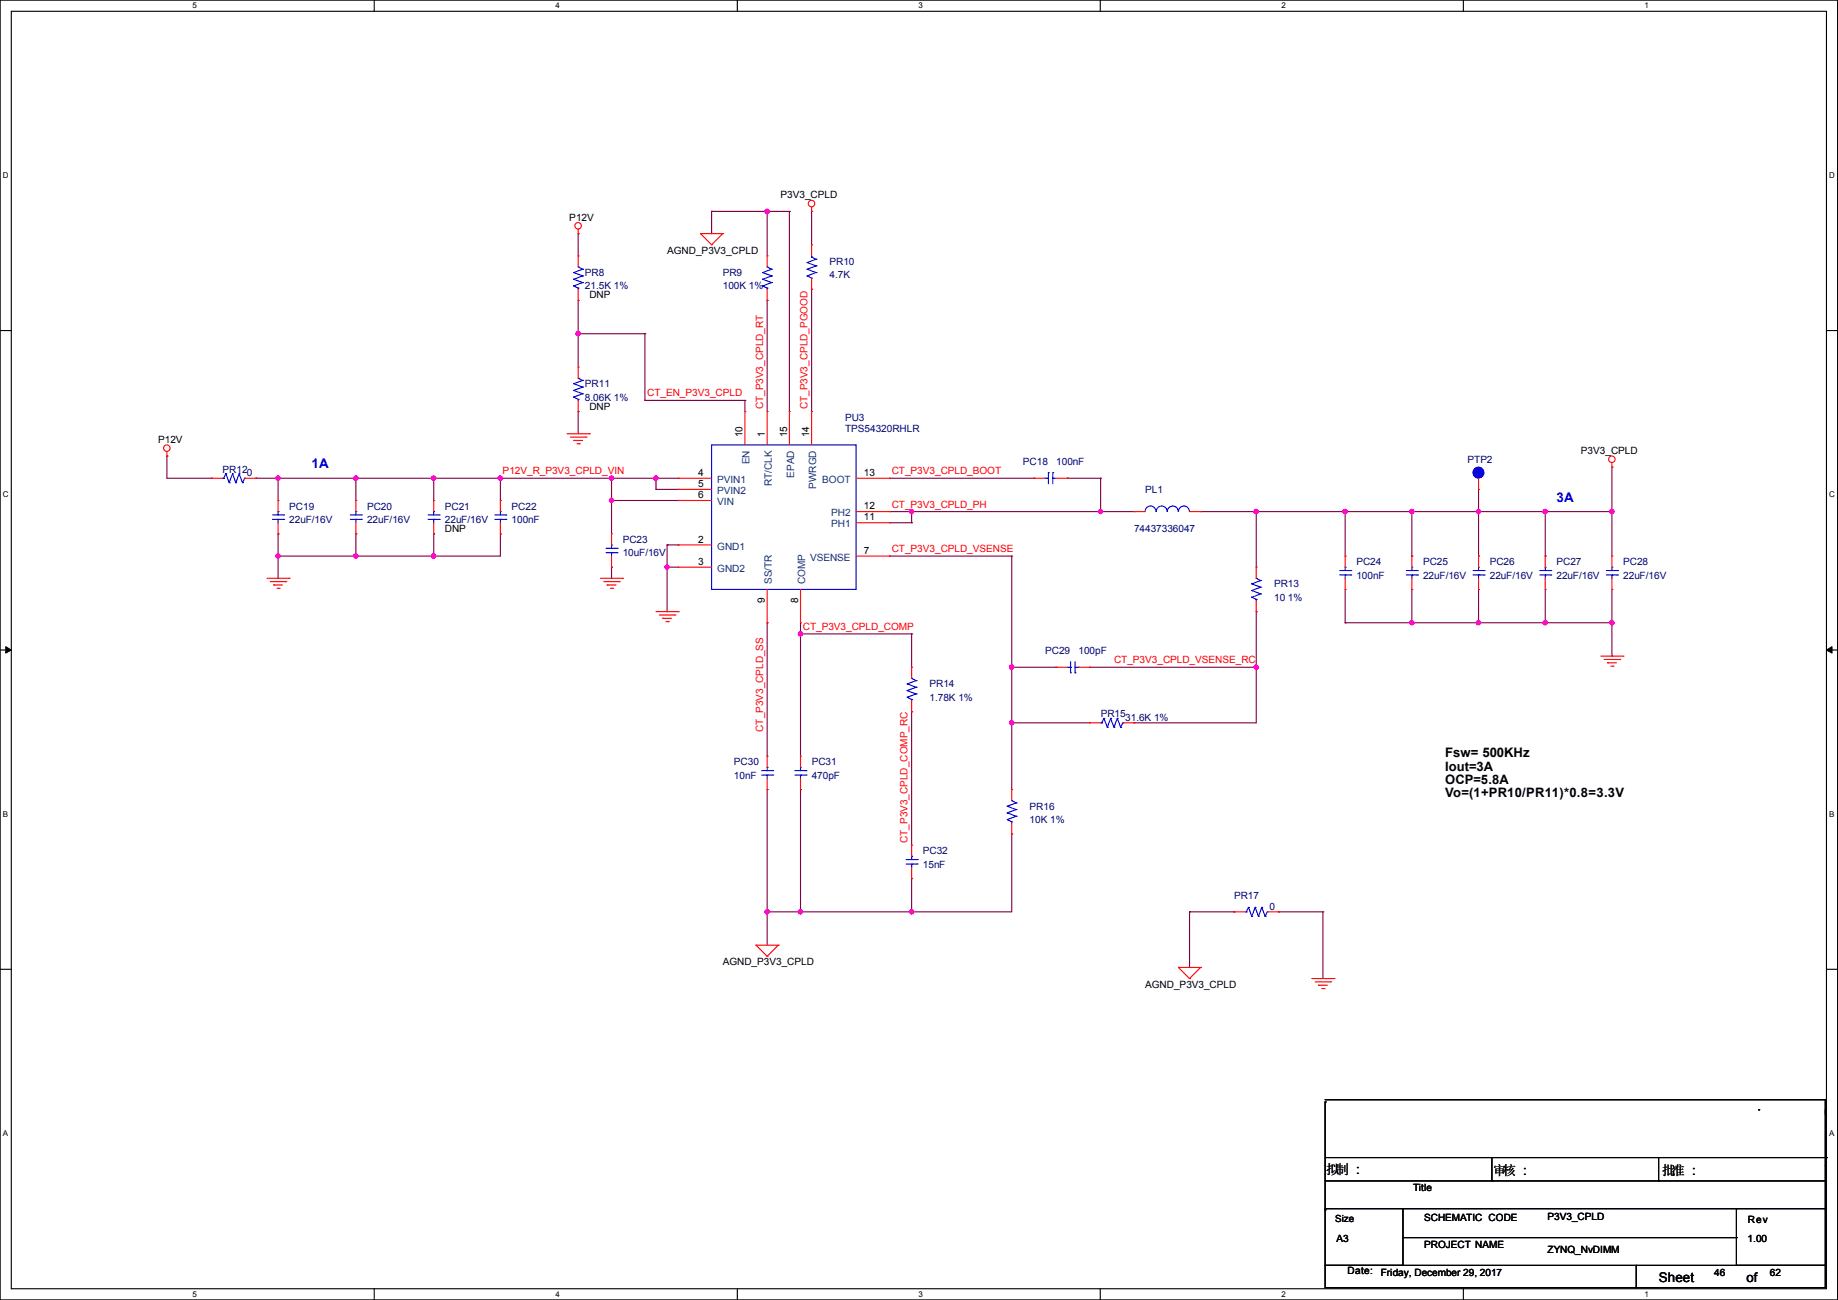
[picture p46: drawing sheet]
<svg xmlns="http://www.w3.org/2000/svg" width="420mm" height="297mm" viewBox="0 0 420 297" stroke-linecap="round" stroke-linejoin="round" font-family="sans-serif">
<defs><g id="words">
<g font-size="3" fill="#00f">
<text x="71.2" y="107">1A</text>
<text x="355.7" y="114.6">3A</text>
</g>
<g font-size="3">
<text x="330.3" y="173">Fsw= 500KHz</text>
<text x="330.3" y="176.1">Iout=3A</text>
<text x="330.3" y="179.1">OCP=5.8A</text>
<text x="330.3" y="182.2">Vo=(1+PR10/PR11)*0.8=3.3V</text>
<text x="303.1" y="268.2">拟制 :::</text>
<text x="303.1" y="268.2">拟制</text>
<text x="341.2" y="268.5">审核 :::</text>
<text x="341.2" y="268.5">审核</text>
<text x="379.8" y="268.5">批准 :::</text>
<text x="379.8" y="268.5">批准</text>
<text x="379" y="292.9">Sheet</text>
<text x="399.1" y="292.8">of</text>
</g>
<g font-size="2.3">
<text x="178.4" y="45.3">P3V3_CPLD</text>
<text x="130.1" y="50.4">P12V</text>
<text x="152.5" y="58">AGND_P3V3_CPLD</text>
<text x="134.7" y="68.2">DNP</text>
<text x="134.7" y="93.6">DNP</text>
<text x="36.1" y="101.2">P12V</text>
<text x="169.7" y="99.9" transform="rotate(-90 169.7 99.9)">10</text>
<text x="174.8" y="99.9" transform="rotate(-90 174.8 99.9)">1</text>
<text x="179.8" y="99.9" transform="rotate(-90 179.8 99.9)">15</text>
<text x="184.9" y="99.9" transform="rotate(-90 184.9 99.9)">14</text>
<text x="361.3" y="103.7">P3V3_CPLD</text>
<text x="159.6" y="108.7">4</text>
<text x="159.6" y="111.3">5</text>
<text x="159.6" y="113.8">6</text>
<text x="197.4" y="108.7">13</text>
<text x="197.4" y="118.9">11</text>
<text x="197.4" y="116.3">12</text>
<text x="101.6" y="121.5">DNP</text>
<text x="159.6" y="124">2</text>
<text x="159.6" y="129">3</text>
<text x="197.4" y="126.5">7</text>
<text x="174.8" y="137.7" transform="rotate(-90 174.8 137.7)">9</text>
<text x="182.4" y="137.7" transform="rotate(-90 182.4 137.7)">8</text>
<text x="165.2" y="220.6">AGND_P3V3_CPLD</text>
<text x="261.7" y="225.6">AGND_P3V3_CPLD</text>
<text x="322.9" y="272.1">Title</text>
<text x="325.4" y="279">SCHEMATIC CODE</text>
<text x="353.6" y="278.7">P3V3_CPLD</text>
<text x="399.4" y="279.5">Rev</text>
<text x="305.4" y="283.8">A3</text>
<text x="325.4" y="285.1">PROJECT NAME</text>
<text x="353.6" y="286.3">ZYNQ_NvDIMM</text>
<text x="399.4" y="283.8">1.00</text>
<text x="307.9" y="291.2">Date:</text>
<text x="315.5" y="291.4">Friday, December 29, 2017</text>
<text x="391.7" y="291.4">46</text>
<text x="404.4" y="291.4">62</text>
</g>
<g font-size="2.3" fill="#000080">
<text x="133.7" y="63.1">PR8</text>
<text x="165.2" y="63.1">PR9</text>
<text x="189.5" y="60.5">PR10</text>
<text x="189.5" y="63.6">4.7K</text>
<text x="133.7" y="66.1">21.5K 1%</text>
<text x="165.2" y="66.1">100K 1%</text>
<text x="133.7" y="88.5">PR11</text>
<text x="133.7" y="91.5">8.06K 1%</text>
<text x="193.1" y="96.1">PU3</text>
<text x="193.1" y="98.6">TPS54320RHLR</text>
<text x="233.7" y="106.3">PC18</text>
<text x="241.4" y="106.3">100nF</text>
<text x="335.3" y="105.7">PTP2</text>
<text x="50.8" y="108">PR12</text>
<text x="56.4" y="108.8">0</text>
<text x="261.7" y="112.6">PL1</text>
<text x="66.1" y="116.4">PC19</text>
<text x="66.1" y="119.5">22uF/16V</text>
<text x="83.9" y="116.4">PC20</text>
<text x="83.9" y="119.5">22uF/16V</text>
<text x="101.6" y="116.4">PC21</text>
<text x="101.6" y="119.5">22uF/16V</text>
<text x="116.9" y="116.4">PC22</text>
<text x="116.9" y="119.5">100nF</text>
<text x="142.3" y="124">PC23</text>
<text x="259.1" y="121.5">74437336047</text>
<text x="142.3" y="127.1">10uF/16V</text>
<text x="309.9" y="129.1">PC24</text>
<text x="325.2" y="129.1">PC25</text>
<text x="340.4" y="129.1">PC26</text>
<text x="355.7" y="129.1">PC27</text>
<text x="370.9" y="129.1">PC28</text>
<text x="291.1" y="134.2">PR13</text>
<text x="291.1" y="137.2">10 1%</text>
<text x="309.9" y="132.2">100nF</text>
<text x="325.2" y="132.2">22uF/16V</text>
<text x="340.4" y="132.2">22uF/16V</text>
<text x="355.7" y="132.2">22uF/16V</text>
<text x="370.9" y="132.2">22uF/16V</text>
<text x="238.8" y="149.4">PC29</text>
<text x="246.4" y="149.4">100pF</text>
<text x="212.4" y="157.1">PR14</text>
<text x="212.4" y="160.1">1.78K 1%</text>
<text x="251.5" y="163.9">PR15</text>
<text x="257.1" y="164.7">31.6K 1%</text>
<text x="167.7" y="174.8">PC30</text>
<text x="167.7" y="177.9">10nF</text>
<text x="185.5" y="174.8">PC31</text>
<text x="185.5" y="177.9">470pF</text>
<text x="235.3" y="185">PR16</text>
<text x="235.3" y="188">10K 1%</text>
<text x="210.9" y="195.2">PC32</text>
<text x="210.9" y="198.2">15nF</text>
<text x="282" y="205.3">PR17</text>
<text x="290.1" y="207.9">0</text>
</g>
<g font-size="2.3" fill="#f00">
<text x="147.9" y="90.6">CT_EN_P3V3_CPLD</text>
<text x="174.4" y="93.5" transform="rotate(-90 174.4 93.5)">CT_P3V3_CPLD_RT</text>
<text x="184.5" y="93.5" transform="rotate(-90 184.5 93.5)">CT_P3V3_CPLD_PGOOD</text>
<text x="114.9" y="108.3">P12V_R_P3V3_CPLD_VIN</text>
<text x="203.8" y="108.3">CT_P3V3_CPLD_BOOT</text>
<text x="203.8" y="116">CT_P3V3_CPLD_PH</text>
<text x="203.8" y="126.1">CT_P3V3_CPLD_VSENSE</text>
<text x="183.4" y="143.9">CT_P3V3_CPLD_COMP</text>
<text x="254.6" y="151.5">CT_P3V3_CPLD_VSENSE_RC</text>
<text x="174.4" y="167.2" transform="rotate(-90 174.4 167.2)">CT_P3V3_CPLD_SS</text>
<text x="207.4" y="192.6" transform="rotate(-90 207.4 192.6)">CT_P3V3_CPLD_COMP_RC</text>
</g>
<g font-size="2.3" fill="#004080">
<text x="171.3" y="106.1" transform="rotate(-90 171.3 106.1)">EN</text>
<text x="163.9" y="110.3">PVIN1</text>
<text x="163.9" y="112.9">PVIN2</text>
<text x="176.4" y="111" transform="rotate(-90 176.4 111)">RT/CLK</text>
<text x="181.5" y="109.1" transform="rotate(-90 181.5 109.1)">EPAD</text>
<text x="186.5" y="111.7" transform="rotate(-90 186.5 111.7)">PWRGD</text>
<text x="187.9" y="110.3">BOOT</text>
<text x="163.9" y="115.4">VIN</text>
<text x="189.9" y="117.9">PH2</text>
<text x="163.9" y="125.6">GND1</text>
<text x="189.9" y="120.5">PH1</text>
<text x="163.9" y="130.6">GND2</text>
<text x="185.1" y="128.1">VSENSE</text>
<text x="176.4" y="133.4" transform="rotate(-90 176.4 133.4)">SS/TR</text>
<text x="184" y="133.4" transform="rotate(-90 184 133.4)">COMP</text>
</g>
<text font-size="2.2" x="305.1" y="279.2">Size</text>
<g font-size="1.8">
<text x="44" y="1.9">5</text>
<text x="127" y="1.9">4</text>
<text x="209.9" y="1.9">3</text>
<text x="292.9" y="1.9">2</text>
<text x="375.8" y="1.9">1</text>
<text x=".7" y="40.6">D</text>
<text x="418" y="40.6">D</text>
<text x=".7" y="113.6">C</text>
<text x="418" y="113.6">C</text>
<text x=".7" y="186.6">B</text>
<text x="418" y="186.6">B</text>
<text x=".7" y="259.5">A</text>
<text x="418" y="259.5">A</text>
<text x="44" y="296.3">5</text>
<text x="127" y="296.3">4</text>
<text x="209.9" y="296.3">3</text>
<text x="292.9" y="296.3">2</text>
<text x="375.8" y="296.3">1</text>
</g>
</g></defs>
<path d="M0 0h419.9v297h-419.9zM2.6 2.6h414.8v291.8h-414.8z" fill="none" stroke="#000" stroke-width=".25"/>
<g fill="#fff">
<path d="M44 .3h1v2h-1z"/>
<path d="M44 294.7h1v2h-1z"/>
</g>
<path d="M85.5 0v2.6M85.5 294.4v2.6" fill="none" stroke="#000" stroke-width=".25"/>
<g fill="#fff">
<path d="M127 .3h.9v2h-.9z"/>
<path d="M127 294.7h.9v2h-.9z"/>
</g>
<path d="M168.5 0v2.6M168.5 294.4v2.6" fill="none" stroke="#000" stroke-width=".25"/>
<g fill="#fff">
<path d="M209.9 .3h1v2h-1z"/>
<path d="M209.9 294.7h1v2h-1z"/>
</g>
<path d="M251.4 0v2.6M251.4 294.4v2.6" fill="none" stroke="#000" stroke-width=".25"/>
<g fill="#fff">
<path d="M292.9 .3h.9v2h-.9z"/>
<path d="M292.9 294.7h.9v2h-.9z"/>
</g>
<path d="M334.4 0v2.6M334.4 294.4v2.6" fill="none" stroke="#000" stroke-width=".25"/>
<g fill="#fff">
<path d="M375.8 .3h1v2h-1z"/>
<path d="M375.8 294.7h1v2h-1z"/>
<path d="M.7 39h1.2v2h-1.2z"/>
<path d="M418 39h1.3v2h-1.3z"/>
<path d="M.7 112h1.2v2h-1.2z"/>
<path d="M418 112h1.3v2h-1.3z"/>
</g>
<path d="M0 75.5h2.6M417.4 75.5h2.5" fill="none" stroke="#000" stroke-width=".25"/>
<g fill="#fff">
<path d="M.7 185h1.2v1.9h-1.2z"/>
<path d="M418 185h1.2v1.9h-1.2z"/>
</g>
<path d="M0 148.5h2.6M417.4 148.5h2.5" fill="none" stroke="#000" stroke-width=".25"/>
<path d="M1.3 147.7l1.3 .8-1.3 .7zM417.4 148.5l1.2-.8v1.5z" fill="#000" stroke="#000" stroke-width=".23"/>
<g fill="#fff">
<path d="M.7 257.9h1.2v2h-1.2z"/>
<path d="M418 257.9h1.2v2h-1.2z"/>
</g>
<g fill="none" stroke="#000" stroke-width=".25">
<path d="M0 221.4h2.6M417.4 221.4h2.5M302.8 251.8h.1M302.8 251.8v24.6M302.8 251.2h114.3M401.9 253.5h.1M417.1 251.2h.1M417.1 251.2v24.9M302.8 276.1h17.8v13h-17.8zM302.8 276.4h.1M302.8 269.8h114.3M303.1 264.5h114.3"/>
<path d="M320.6 276.1h76.2M340.9 269.8h.1M340.9 264.5v5.3M379 269.8h.1M379 264.5v5.3M396.8 276.1h20.3v13h-20.3zM396.8 276.1h.1M417.1 269.8h.1M417.1 266.2h.1M417.1 276.1h.1M417.4 264.5h.1M302.8 289.1h71.1v5.1h-71.1z"/>
<path d="M320.6 282.7h76.2M373.9 289.1h43.2v5.1h-43.2zM396.8 282.7h.1"/>
</g>
<g fill="none" stroke="#800040" stroke-width=".25">
<path d="M132.1 53.4h.1M132.1 53.4v5.1M162.6 48.3h.1M162.6 48.3h17.8M162.6 48.3v5.1M175.3 48.3h.1M175.3 48.3v10.2M180.4 48.3h.1M180.4 48.3v45.7M185.5 48.3h.1M185.5 48.3v7.6M132.1 76.2h.1"/>
<path d="M132.1 68.6h.1M132.1 68.6v15.3M132.1 76.2h15.3M147.4 76.2h.1M147.4 76.2v15.3M175.3 68.6h.1M175.3 68.6v25.4M185.5 66.1h.1M185.5 66.1v27.9M132.1 94h.1M132.1 94v5.1M147.4 91.5h.1"/>
<path d="M147.4 91.5h22.8M170.2 91.5h.1M170.2 91.5v2.5M38.1 104.2h.1M38.1 104.2v5.1h10.2M48.3 109.3h.1M58.5 109.3h.1M58.5 109.3h96.5M63.5 109.3h.1M63.5 109.3v5M81.3 109.3h.1M81.3 109.3v5"/>
<path d="M99.1 109.3h.1M99.1 109.3v5M114.3 109.3h.1M114.3 109.3v5M139.7 109.3h.1M139.7 114.3h.1M139.7 109.3v12.7M139.7 114.3h15.3M149.9 109.3h.1M149.9 111.8h.1M149.9 109.3v2.5M149.9 111.8h5.1"/>
<path d="M203.2 109.3h33.1M203.2 119.4h5.1M203.2 116.9h55.9M208.3 116.9h.1M208.3 119.4h.1M208.3 116.9v2.5M236.3 109.3h.1M243.9 109.3h.1M243.9 109.3h7.6M251.5 109.3h.1M251.5 116.9h.1M251.5 109.3v7.6"/>
<path d="M274.4 116.9h93.9M287.1 116.9h.1M287.1 116.9v12.7M307.4 116.9h.1M307.4 116.9v10.1M322.6 116.9h.1M322.6 116.9v10.1M337.9 116.9h.1M337.9 111.8v15.2M353.1 116.9v10.1M368.3 116.9h.1M368.3 106.7h.1"/>
<path d="M368.3 106.7v20.3M63.5 127h.1M63.5 122h.1M63.5 122v10.1M81.3 127h.1M81.3 122h.1M81.3 122v5M99.1 127h.1M99.1 122h.1M99.1 122v5M114.3 122h.1M114.3 122v5h-50.8"/>
<path d="M139.7 129.6h.1M139.7 129.6v2.5M152.4 129.6h.1M152.4 124.5h.1M152.4 129.6h2.6M152.4 124.5h2.6M152.4 124.5v15.2M203.2 127h28M231.2 127h.1M231.2 127v53.4M287.1 139.7h.1M287.1 139.7v25.4h-28"/>
<path d="M307.4 134.7v7.6M322.6 127h.1M322.6 134.7v7.6M337.9 127h.1M337.9 134.7v7.6M353.1 127h.1M353.1 134.7v7.6M368.3 134.7v15.2M175.3 142.3h.1M175.3 142.3v30.5M182.9 144.8h.1M182.9 142.3v30.5"/>
<path d="M182.9 144.8h25.4M208.3 144.8h.1M208.3 144.8v7.6M231.2 152.4h.1M231.2 152.4h10.1M249 152.4h.1M249 152.4h38.1M287.1 152.4h.1M307.4 142.3h.1M307.4 142.3h60.9M322.6 142.3h.1M337.9 142.3h.1"/>
<path d="M353.1 142.3h.1M368.3 142.3h.1M368.3 149.9h.1M208.3 162.6h.1M208.3 162.6v30.5M231.2 165.1h.1M231.2 165.1h17.8M259.1 165.1h.1M175.3 180.4h.1M175.3 180.4v35.5M182.9 180.4h.1M182.9 180.4v27.9"/>
<path d="M231.2 190.5h.1M231.2 190.5v17.8h-55.9M175.3 208.3h.1M182.9 208.3h.1M208.3 200.7h.1M208.3 208.3h.1M208.3 200.7v7.6M271.8 208.3h.1M271.8 208.3h10.2M271.8 208.3v12.7M282 208.3h.1M292.1 208.3h.1"/>
<path d="M292.1 208.3h10.2M302.3 208.3h.1M302.3 208.3v15.3"/>
</g>
<g fill="#f0f" stroke="#f0f" stroke-width=".25">
<circle cx="231.2" cy="152.4" r=".49"/>
<circle cx="175.3" cy="208.3" r=".49"/>
<circle cx="287" cy="152.4" r=".49"/>
<circle cx="81.3" cy="127" r=".49"/>
<circle cx="63.5" cy="127" r=".49"/>
<circle cx="114.3" cy="109.2" r=".49"/>
<circle cx="99.1" cy="109.2" r=".49"/>
<circle cx="81.3" cy="109.2" r=".49"/>
<circle cx="63.5" cy="109.2" r=".49"/>
<circle cx="152.4" cy="129.6" r=".49"/>
<circle cx="99.1" cy="127" r=".49"/>
<circle cx="337.8" cy="142.3" r=".49"/>
<circle cx="353.1" cy="142.3" r=".49"/>
<circle cx="368.3" cy="142.3" r=".49"/>
<circle cx="322.6" cy="142.3" r=".49"/>
<circle cx="368.3" cy="116.9" r=".49"/>
<circle cx="208.3" cy="116.9" r=".49"/>
<circle cx="251.5" cy="116.9" r=".49"/>
<circle cx="287" cy="116.9" r=".49"/>
<circle cx="353.1" cy="116.9" r=".49"/>
<circle cx="337.8" cy="116.9" r=".49"/>
<circle cx="307.4" cy="116.9" r=".49"/>
<circle cx="322.6" cy="116.9" r=".49"/>
<circle cx="208.3" cy="208.3" r=".49"/>
<circle cx="182.9" cy="208.3" r=".49"/>
<circle cx="182.9" cy="144.8" r=".49"/>
<circle cx="231.2" cy="165.1" r=".49"/>
<circle cx="175.3" cy="48.3" r=".49"/>
<circle cx="132.1" cy="76.2" r=".49"/>
<circle cx="149.9" cy="109.2" r=".49"/>
<circle cx="139.7" cy="114.3" r=".49"/>
<circle cx="139.7" cy="109.2" r=".49"/>
</g>
<g fill="none" stroke="#f00" stroke-width=".25">
<path d="M132.1 53.4h.1M132.1 58.5h.1M132.1 52.4v1M132.1 58.5v2.5M160.1 53.4h.1M160.1 53.4h5M160.1 53.4l2.5 2.5M162.6 55.9h.1M165.1 53.4h.1M165.1 53.4l-2.5 2.5M175.3 58.5h.1M175.3 58.5v2.5"/>
<path d="M185.5 48.3h.1M185.5 55.9h.1M185.5 47.3v1M185.5 55.9v2.6M132.1 68.6h.1M132.1 66.1v2.5M175.3 68.6h.1M175.3 66.1v2.5M185.5 66.1h.1M185.5 63.5v2.6M129.6 99.1h5.1M130.3 99.9h3.6"/>
<path d="M132.1 94h.1M132.1 83.9h.1M132.1 83.9v2.5M132.1 91.5v2.5M133.9 99.9h.1M134.7 99.1h.1M170.2 94h.1M170.2 94v7.6M175.3 94h.1M175.3 94v7.6M180.4 94h.1M180.4 94v7.6"/>
<path d="M185.5 94h.1M185.5 94v7.6M38.1 104.2h.1M38.1 103.2v1M48.3 109.3h.1M48.3 109.3h2.5M55.9 109.3h2.6M58.5 109.3h.1M63.5 114.3h.1M63.5 114.3v2.6M63.5 119.4v2.6M81.3 114.3h.1"/>
<path d="M81.3 114.3v2.6M81.3 119.4v2.6M99.1 114.3h.1M99.1 114.3v2.6M99.1 119.4v2.6M114.3 114.3h.1M114.3 114.3v2.6M114.3 119.4v2.6M131.1 100.6h.1M131.1 100.6h2M131.9 101.4h.5M132.4 101.4h.1"/>
<path d="M155 109.3h.1M155 111.8h.1M155 114.3h.1M155 109.3h7.6M155 111.8h7.6M155 114.3h7.6M195.6 109.3h7.6M195.6 119.4h7.6M195.6 116.9h7.6M203.2 119.4h.1M203.2 116.9h.1M203.2 109.3h.1"/>
<path d="M236.3 109.3h.1M236.3 109.3h2.5M241.3 109.3h2.6M243.9 109.3h.1M259.1 116.9h.1M259.1 116.9h2.6M271.8 116.9h2.6M274.4 116.9h.1M337.9 111.8h.1M337.9 109.3v2.5M368.3 106.7h.1M368.3 105.7v1"/>
<path d="M61 132.1h5.1M61.8 132.9h3.5M62.5 133.6h.1M62.5 133.6h2.1M63.3 134.4h.5M63.5 122h.1M63.8 134.4h.1M65.3 132.9h.1M66.1 132.1h.1M81.3 122h.1M99.1 122h.1M114.3 122h.1"/>
<path d="M137.2 132.1h5.1M138 132.9h3.5M138.7 133.6h.1M138.7 133.6h2.1M139.5 134.4h.5M139.7 129.6h.1M139.7 122h.1M139.7 122v2.5M139.7 127v2.6M140 134.4h.1M141.5 132.9h.1M142.3 132.1h.1"/>
<path d="M149.9 139.7h5.1M155 139.7h.1M155 124.5h.1M155 129.6h.1M155 124.5h7.6M155 129.6h7.6M175.3 134.7v7.6M182.9 134.7v7.6M195.6 127h7.6M203.2 127h.1M287.1 139.7h.1M287.1 129.6h.1"/>
<path d="M287.1 129.6v2.5M287.1 137.2v2.5M307.4 134.7h.1M307.4 127h.1M307.4 127v2.6M307.4 132.1v2.6M322.6 134.7h.1M322.6 127h.1M322.6 127v2.6M322.6 132.1v2.6M337.9 134.7h.1M337.9 127h.1"/>
<path d="M337.9 127v2.6M337.9 132.1v2.6M353.1 134.7h.1M353.1 127h.1M353.1 127v2.6M353.1 132.1v2.6M368.3 134.7h.1M368.3 127h.1M368.3 127v2.6M368.3 132.1v2.6M150.7 140.5h3.5M151.4 141.3h.1"/>
<path d="M151.4 141.3h2.1M152.2 142h.5M152.7 142h.1M154.2 140.5h.1M175.3 142.3h.1M182.9 142.3h.1M208.3 152.4h.1M208.3 152.4v2.6M241.3 152.4h.1M241.3 152.4h2.6M246.4 152.4h2.6M249 152.4h.1"/>
<path d="M365.8 149.9h5.1M366.6 150.7h3.5M367.3 151.4h.1M367.3 151.4h2.1M368.1 152.2h.5M368.6 152.2h.1M370.1 150.7h.1M370.9 149.9h.1M175.3 172.8h.1M175.3 172.8v2.5M175.3 177.8v2.6M182.9 172.8h.1"/>
<path d="M182.9 172.8v2.5M182.9 177.8v2.6M208.3 162.6h.1M208.3 160.1v2.5M249 165.1h.1M249 165.1h2.5M256.6 165.1h2.5M259.1 165.1h.1M175.3 180.4h.1M182.9 180.4h.1M208.3 193.1h.1M208.3 193.1v2.5"/>
<path d="M208.3 198.2v2.5M231.2 190.5h.1M231.2 180.4h.1M231.2 180.4v2.5M231.2 188v2.5M172.8 215.9h.1M172.8 215.9h5M172.8 215.9l2.5 2.6M175.3 218.5h.1M177.8 215.9h.1M177.8 215.9l-2.5 2.6M208.3 200.7h.1"/>
<path d="M282 208.3h.1M282 208.3h2.5M289.6 208.3h2.5M292.1 208.3h.1M269.3 221h.1M269.3 221h5.1M269.3 221l2.5 2.6M271.8 223.6h.1M274.4 221h.1M274.4 221l-2.6 2.6M299.8 223.6h5M300.5 224.3h3.6"/>
<path d="M301.3 225.1h.1M301.3 225.1h2M302 225.8h.6M302.6 225.8h.1M304.1 224.3h.1M304.8 223.6h.1"/>
<circle cx="132.1" cy="51.6" r=".74"/>
<circle cx="185.4" cy="46.5" r=".74"/>
<circle cx="38.1" cy="102.4" r=".74"/>
<circle cx="368.3" cy="104.9" r=".74"/>
</g>
<g fill="none" stroke="#00f" stroke-width=".25">
<path d="M184.4 60h.1M184.4 60l2.1 .7M185.5 58.7h.1M185.5 58.7l1 .5M185.5 58.5v.2M186.5 59.2h.1M186.5 59.2l-2.1 .8M131.1 65.3h.1M131.1 63.8h.1M131.1 62.3h.1M131.1 65.3l1 .5M131.1 63.8l2 .8"/>
<path d="M131.1 62.3l2 .7M132.1 61h.1M132.1 65.8h.1M132.1 65.8v.3M132.1 61l1 .5M133.1 64.6h.1M133.1 63h.1M133.1 61.5h.1M133.1 64.6l-2 .7M133.1 63l-2 .8M133.1 61.5l-2 .8M174.3 65.3h.1"/>
<path d="M174.3 63.8h.1M174.3 62.3h.1M174.3 65.3l1 .5M174.3 63.8l2 .8M174.3 62.3l2 .7M175.3 61h.1M175.3 65.8h.1M175.3 61l1 .5M175.3 65.8v.3M176.3 64.6h.1M176.3 63h.1M176.3 61.5h.1"/>
<path d="M176.3 64.6l-2 .7M176.3 63l-2 .8M176.3 61.5l-2 .8M184.4 61.5h.1M184.4 63h.1M184.4 61.5l2.1 .8M184.4 63l1.1 .5M185.5 63.5h.1M186.5 60.7h.1M186.5 62.3h.1M186.5 60.7l-2.1 .8M186.5 62.3l-2.1 .7"/>
<path d="M131.1 90.7h.1M131.1 89.2h.1M131.1 87.7h.1M131.1 90.7l1 .5M131.1 89.2l2 .8M131.1 87.7l2 .7M132.1 86.4h.1M132.1 91.2h.1M132.1 86.4l1 .5M132.1 91.2v.3M133.1 90h.1M133.1 88.4h.1"/>
<path d="M133.1 86.9h.1M133.1 90l-2 .7M133.1 88.4l-2 .8M133.1 86.9l-2 .8M50.8 109.3h.3M51.1 109.3h.1M51.6 108.2h.1M51.6 108.2l-.5 1.1M51.6 108.2l.8 2.1M52.4 110.3h.1M53.1 108.2h.1M53.1 108.2l-.7 2.1"/>
<path d="M53.1 108.2l.8 2.1M53.9 110.3h.1M54.7 108.2h.1M54.7 108.2l-.8 2.1M54.7 108.2l.7 2.1M55.4 110.3h.1M55.9 109.3h.1M55.9 109.3l-.5 1M62.3 118.7h2.5M62.3 117.6h2.5M63.5 116.9h.1M63.5 118.7h.1"/>
<path d="M63.5 116.9v.7M63.5 118.7v.7M64.8 118.7h.1M64.8 117.6h.1M80.1 118.7h2.5M80.1 117.6h2.5M81.3 116.9h.1M81.3 118.7h.1M81.3 116.9v.7M81.3 118.7v.7M82.6 118.7h.1M82.6 117.6h.1"/>
<path d="M97.8 118.7h2.6M97.8 117.6h2.6M99.1 116.9h.1M99.1 118.7h.1M99.1 116.9v.7M99.1 118.7v.7M100.4 118.7h.1M100.4 117.6h.1M113.1 118.7h2.5M113.1 117.6h2.5M114.3 116.9h.1M114.3 118.7h.1"/>
<path d="M114.3 116.9v.7M114.3 118.7v.7M115.6 118.7h.1M115.6 117.6h.1M162.6 101.6h33v33.1h-33zM238.8 109.3h.1M238.8 109.3h.8M239.6 108h.1M239.6 108v2.5M240.6 108h.1M240.6 109.3h.1M240.6 109.3h.7"/>
<path d="M240.6 108v2.5M261.7 116.9a1.25 1.25 0 0 1 1.2-1.3 1.25 1.25 0 0 1 1.3 1.3M264.2 116.9a1.25 1.25 0 0 1 1.3-1.3 1.25 1.25 0 0 1 1.2 1.3 1.27 1.27 0 0 1 1.3-1.3 1.27 1.27 0 0 1 1.2 1.3M269.3 116.9a1.25 1.25 0 0 1 1.2-1.3 1.25 1.25 0 0 1 1.3 1.3M138.5 126.3h2.5M138.5 125.3h2.5M139.7 124.5h.1M139.7 126.3h.1M139.7 124.5v.8M139.7 126.3v.7M141 126.3h.1M141 125.3h.1"/>
<path d="M286 136.4h.1M286 134.9h.1M286 133.4h.1M286 136.4l1.1 .5M286 134.9l2.1 .8M286 133.4l2.1 .8M287.1 132.1h.1M287.1 136.9h.1M287.1 132.1l1 .5M287.1 136.9v.3M288.1 135.7h.1M288.1 134.2h.1"/>
<path d="M288.1 132.6h.1M288.1 135.7l-2.1 .7M288.1 134.2l-2.1 .7M288.1 132.6l-2.1 .8M306.1 131.4h2.6M306.1 130.3h2.6M307.4 129.6h.1M307.4 131.4h.1M307.4 129.6v.7M307.4 131.4v.7M308.7 131.4h.1M308.7 130.3h.1"/>
<path d="M321.4 131.4h2.5M321.4 130.3h2.5M322.6 129.6h.1M322.6 131.4h.1M322.6 129.6v.7M322.6 131.4v.7M323.9 131.4h.1M323.9 130.3h.1M336.6 131.4h2.5M336.6 130.3h2.5M337.9 129.6h.1M337.9 131.4h.1"/>
<path d="M337.9 129.6v.7M337.9 131.4v.7M339.1 131.4h.1M339.1 130.3h.1M351.8 131.4h2.6M351.8 130.3h2.6M353.1 129.6h.1M353.1 131.4h.1M353.1 129.6v.7M353.1 131.4v.7M354.4 131.4h.1M354.4 130.3h.1"/>
<path d="M367.1 131.4h2.5M367.1 130.3h2.5M368.3 129.6h.1M368.3 131.4h.1M368.3 129.6v.7M368.3 131.4v.7M369.6 131.4h.1M369.6 130.3h.1M207.3 159.3h.1M207.3 157.8h.1M207.3 156.3h.1M207.3 159.3l1 .5"/>
<path d="M207.3 157.8l2 .7M207.3 156.3l2 .7M208.3 155h.1M208.3 159.8h.1M208.3 155l1 .5M208.3 159.8v.3M209.3 158.5h.1M209.3 157h.1M209.3 155.5h.1M209.3 158.5l-2 .8M209.3 157l-2 .8M209.3 155.5l-2 .8"/>
<path d="M243.9 152.4h.7M244.6 153.7h.1M244.6 152.4h.1M244.6 151.2v2.5M245.7 153.7h.1M245.7 151.2v2.5M245.7 152.4h.7M246.4 152.4h.1M174 177.1h2.6M174 176.1h2.6M175.3 175.3h.1M175.3 177.1h.1"/>
<path d="M175.3 175.3v.8M175.3 177.1v.7M176.6 177.1h.1M176.6 176.1h.1M181.7 177.1h2.5M181.7 176.1h2.5M182.9 175.3h.1M182.9 177.1h.1M182.9 175.3v.8M182.9 177.1v.7M184.2 177.1h.1M184.2 176.1h.1"/>
<path d="M251.5 165.1h.3M251.8 165.1h.1M252.3 164.1h.1M252.3 164.1l-.5 1M252.3 164.1l.7 2.1M253 166.2h.1M253.8 164.1h.1M253.8 164.1l-.8 2.1M253.8 164.1l.8 2.1M254.6 166.2h.1M255.3 164.1h.1M255.3 164.1l-.7 2.1"/>
<path d="M255.3 164.1l.8 2.1M256.1 166.2h.1M256.6 165.1h.1M256.6 165.1l-.5 1.1M207.1 197.4h2.5M207.1 196.4h2.5M208.3 195.6h.1M208.3 197.4h.1M208.3 195.6v.8M208.3 197.4v.8M209.6 197.4h.1M209.6 196.4h.1"/>
<path d="M230.2 187.2h.1M230.2 185.7h.1M230.2 184.2h.1M230.2 187.2l1 .5M230.2 185.7l2 .8M230.2 184.2l2 .8M231.2 182.9h.1M231.2 187.7h.1M231.2 182.9l1 .5M231.2 187.7v.3M232.2 186.5h.1M232.2 185h.1"/>
<path d="M232.2 183.4h.1M232.2 186.5l-2 .7M232.2 185l-2 .7M232.2 183.4l-2 .8M284.5 208.3h.3M284.8 208.3h.1M285.3 207.3h.1M285.3 207.3l-.5 1M285.3 207.3l.7 2M286 209.3h.1M286.8 207.3h.1M286.8 207.3l-.8 2"/>
<path d="M286.8 207.3l.8 2M287.6 209.3h.1M288.3 207.3h.1M288.3 207.3l-.7 2M288.3 207.3l.8 2M289.1 209.3h.1M289.6 208.3h.1M289.6 208.3l-.5 1"/>
</g>
<circle cx="337.8" cy="108" r="1.25" fill="#00f" stroke="#00f" stroke-width=".25"/>
<use href="#words"/>
</svg>
